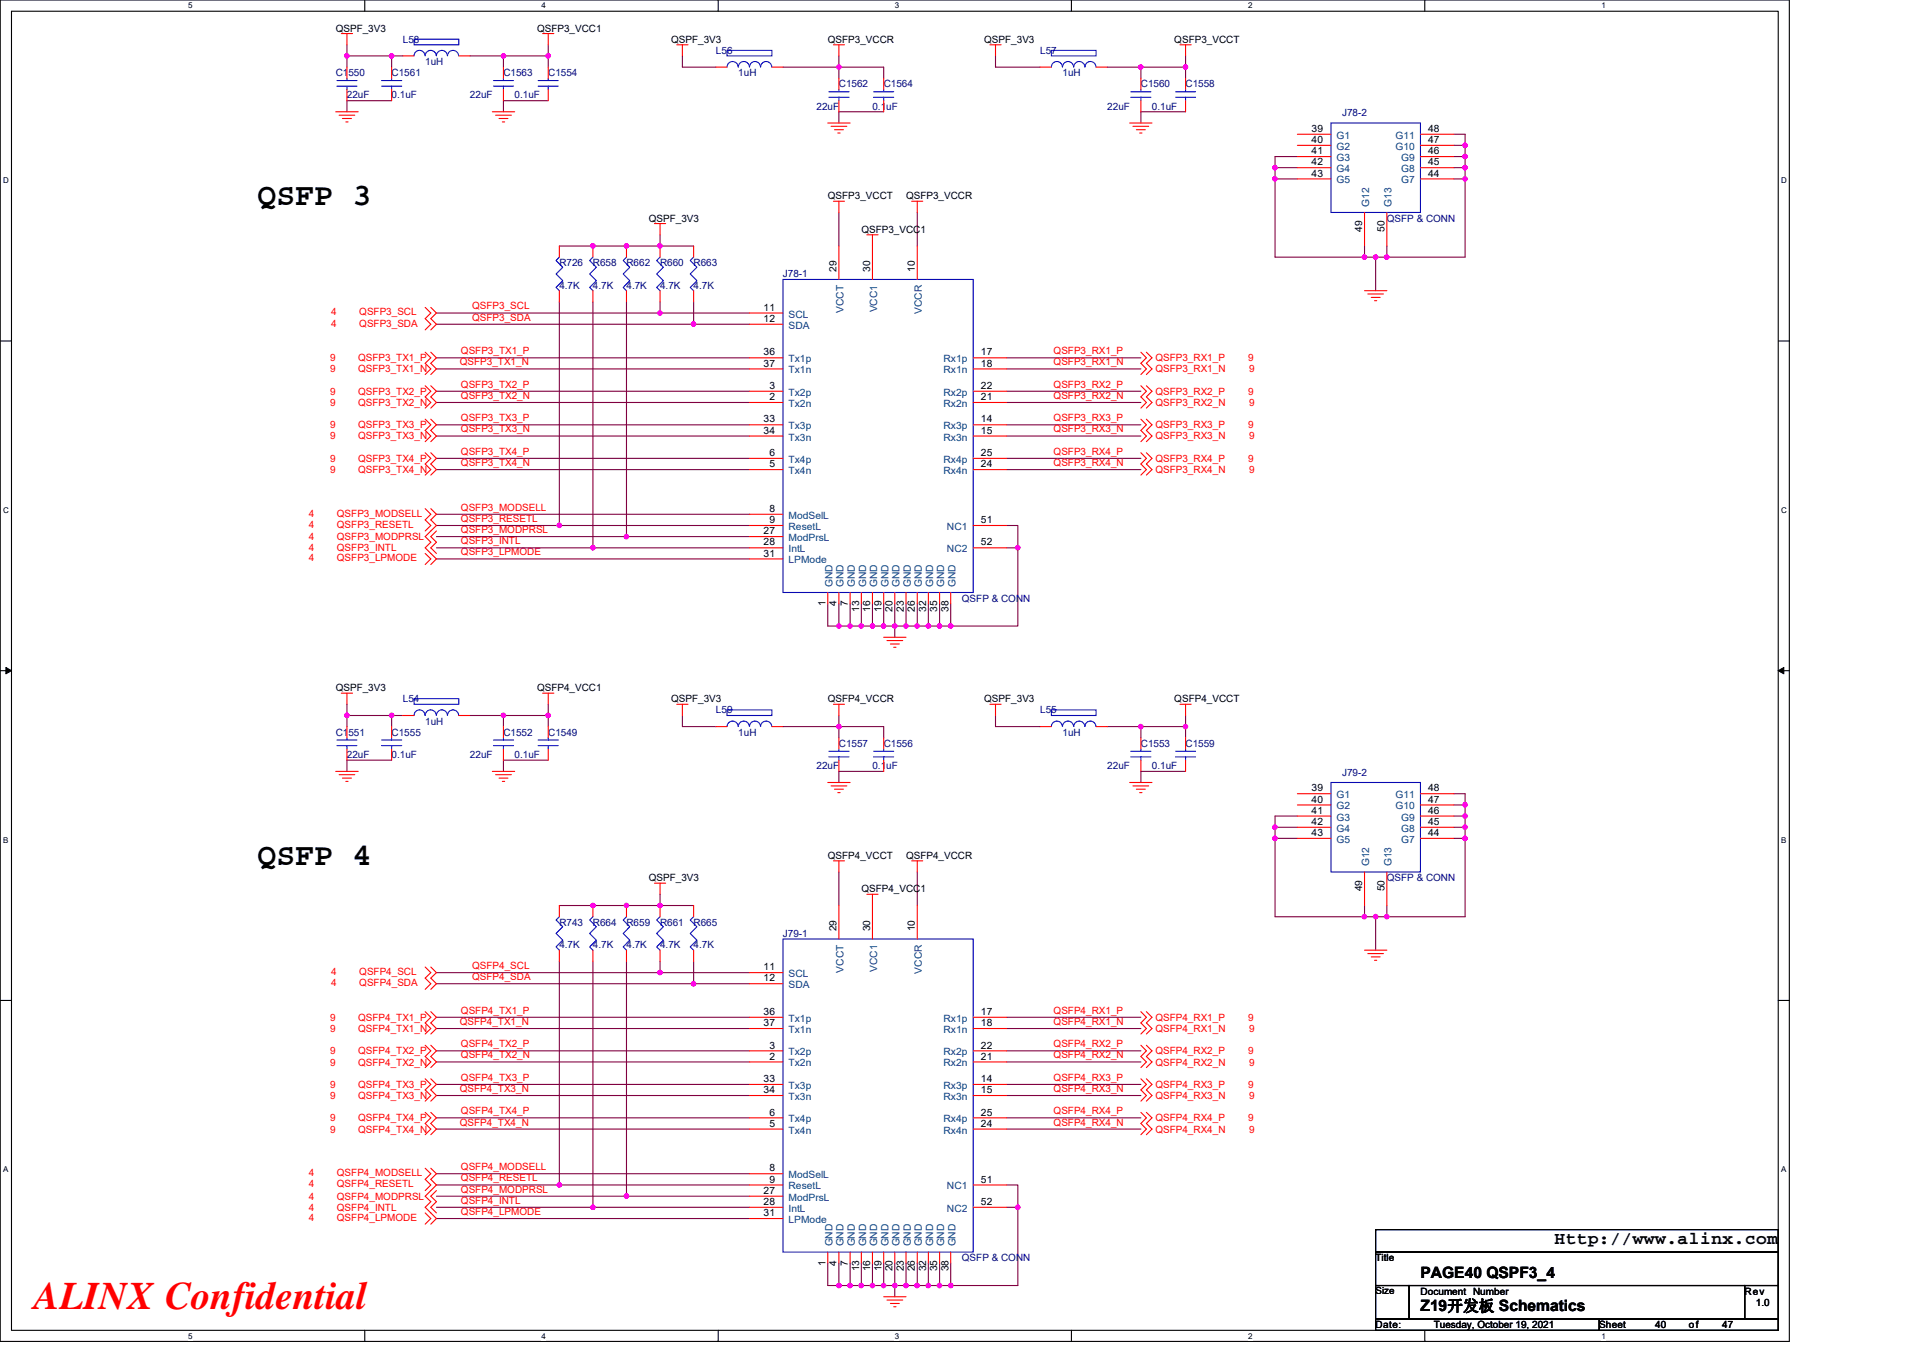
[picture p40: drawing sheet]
<svg xmlns="http://www.w3.org/2000/svg" width="297mm" height="210mm" viewBox="0 0 297 210" stroke-linecap="round" stroke-linejoin="round" font-family="sans-serif">
<defs><g id="words">
<text font-size="6" fill="#f00" x="5.2" y="202.3">ALINX Confidential</text>
<g font-size="4.9">
<text x="39.8" y="31.7">QSFP 3</text>
<text x="39.8" y="133.6">QSFP 4</text>
</g>
<text font-size="2.8" x="240.1" y="192.3">Http://www.alinx.com</text>
<g font-size="2.4">
<text x="219.4" y="197.4">PAGE40 QSPF3_4</text>
<text x="219.4" y="202.6">Z19开发板 Schematics</text>
</g>
<g font-size="1.5">
<text x="51.9" y="4.9">QSPF_3V3</text>
<text x="82.9" y="4.9">QSFP3_VCC1</text>
<text x="103.7" y="6.6">QSPF_3V3</text>
<text x="127.9" y="6.6">QSFP3_VCCR</text>
<text x="152" y="6.6">QSPF_3V3</text>
<text x="181.4" y="6.6">QSFP3_VCCT</text>
<text x="202.6" y="20.4">39</text>
<text x="202.6" y="22.1">40</text>
<text x="202.6" y="23.8">41</text>
<text x="220.6" y="23.8">46</text>
<text x="220.6" y="22.1">47</text>
<text x="220.6" y="20.4">48</text>
<text x="202.6" y="25.5">42</text>
<text x="202.6" y="27.3">43</text>
<text x="220.6" y="25.5">45</text>
<text x="220.6" y="27.3">44</text>
<text x="100.2" y="34.2">QSPF_3V3</text>
<text x="127.9" y="30.8">QSFP3_VCCT</text>
<text x="133.1" y="35.9">QSFP3_VCC1</text>
<text x="140" y="30.8">QSFP3_VCCR</text>
<text x="210.4" y="35.8" transform="rotate(-90 210.4 35.8)">49</text>
<text x="213.9" y="35.8" transform="rotate(-90 213.9 35.8)">50</text>
<text x="129.2" y="42" transform="rotate(-90 129.2 42)">29</text>
<text x="134.4" y="42" transform="rotate(-90 134.4 42)">30</text>
<text x="141.3" y="42" transform="rotate(-90 141.3 42)">10</text>
<text x="118" y="49.7">12</text>
<text x="118" y="48">11</text>
<text x="118" y="54.9">36</text>
<text x="118" y="56.6">37</text>
<text x="151.5" y="54.9">17</text>
<text x="151.5" y="56.6">18</text>
<text x="118" y="65.3">33</text>
<text x="118.8" y="60.1">3</text>
<text x="118.8" y="61.8">2</text>
<text x="151.5" y="65.3">14</text>
<text x="151.5" y="60.1">22</text>
<text x="151.5" y="61.8">21</text>
<text x="118" y="67">34</text>
<text x="118.8" y="70.5">6</text>
<text x="151.5" y="67">15</text>
<text x="151.5" y="70.5">25</text>
<text x="118.8" y="72.2">5</text>
<text x="151.5" y="72.2">24</text>
<text x="118" y="82.6">27</text>
<text x="118.8" y="79.1">8</text>
<text x="118.8" y="80.8">9</text>
<text x="151.5" y="80.8">51</text>
<text x="118" y="84.3">28</text>
<text x="118" y="86">31</text>
<text x="151.5" y="84.3">52</text>
<text x="127.5" y="93.6" transform="rotate(-90 127.5 93.6)">1</text>
<text x="129.2" y="93.6" transform="rotate(-90 129.2 93.6)">4</text>
<text x="131" y="93.6" transform="rotate(-90 131 93.6)">7</text>
<text x="132.7" y="94.5" transform="rotate(-90 132.7 94.5)">13</text>
<text x="134.4" y="94.5" transform="rotate(-90 134.4 94.5)">16</text>
<text x="136.1" y="94.5" transform="rotate(-90 136.1 94.5)">19</text>
<text x="137.9" y="94.5" transform="rotate(-90 137.9 94.5)">20</text>
<text x="139.6" y="94.5" transform="rotate(-90 139.6 94.5)">23</text>
<text x="141.3" y="94.5" transform="rotate(-90 141.3 94.5)">26</text>
<text x="143" y="94.5" transform="rotate(-90 143 94.5)">32</text>
<text x="144.8" y="94.5" transform="rotate(-90 144.8 94.5)">35</text>
<text x="146.5" y="94.5" transform="rotate(-90 146.5 94.5)">38</text>
<text x="51.9" y="106.8">QSPF_3V3</text>
<text x="82.9" y="106.8">QSFP4_VCC1</text>
<text x="103.7" y="108.5">QSPF_3V3</text>
<text x="127.9" y="108.5">QSFP4_VCCR</text>
<text x="152" y="108.5">QSPF_3V3</text>
<text x="181.4" y="108.5">QSFP4_VCCT</text>
<text x="202.6" y="122.3">39</text>
<text x="202.6" y="124">40</text>
<text x="202.6" y="125.7">41</text>
<text x="220.6" y="125.7">46</text>
<text x="220.6" y="124">47</text>
<text x="220.6" y="122.3">48</text>
<text x="202.6" y="127.5">42</text>
<text x="202.6" y="129.2">43</text>
<text x="220.6" y="127.5">45</text>
<text x="220.6" y="129.2">44</text>
<text x="100.2" y="136.1">QSPF_3V3</text>
<text x="127.9" y="132.7">QSFP4_VCCT</text>
<text x="133.1" y="137.9">QSFP4_VCC1</text>
<text x="140" y="132.7">QSFP4_VCCR</text>
<text x="210.4" y="137.7" transform="rotate(-90 210.4 137.7)">49</text>
<text x="213.9" y="137.7" transform="rotate(-90 213.9 137.7)">50</text>
<text x="129.2" y="143.9" transform="rotate(-90 129.2 143.9)">29</text>
<text x="134.4" y="143.9" transform="rotate(-90 134.4 143.9)">30</text>
<text x="141.3" y="143.9" transform="rotate(-90 141.3 143.9)">10</text>
<text x="118" y="149.9">11</text>
<text x="118" y="151.6">12</text>
<text x="118" y="156.8">36</text>
<text x="118" y="158.6">37</text>
<text x="151.5" y="156.8">17</text>
<text x="151.5" y="158.6">18</text>
<text x="118" y="167.2">33</text>
<text x="118.8" y="162">3</text>
<text x="118.8" y="163.7">2</text>
<text x="151.5" y="167.2">14</text>
<text x="151.5" y="162">22</text>
<text x="151.5" y="163.7">21</text>
<text x="118" y="168.9">34</text>
<text x="118.8" y="172.4">6</text>
<text x="151.5" y="168.9">15</text>
<text x="151.5" y="172.4">25</text>
<text x="118.8" y="174.1">5</text>
<text x="151.5" y="174.1">24</text>
<text x="118" y="184.5">27</text>
<text x="118.8" y="181">8</text>
<text x="118.8" y="182.7">9</text>
<text x="151.5" y="182.7">51</text>
<text x="118" y="186.2">28</text>
<text x="118" y="187.9">31</text>
<text x="151.5" y="186.2">52</text>
<text x="127.5" y="195.6" transform="rotate(-90 127.5 195.6)">1</text>
<text x="129.2" y="195.6" transform="rotate(-90 129.2 195.6)">4</text>
<text x="131" y="195.6" transform="rotate(-90 131 195.6)">7</text>
<text x="132.7" y="196.4" transform="rotate(-90 132.7 196.4)">13</text>
<text x="134.4" y="196.4" transform="rotate(-90 134.4 196.4)">16</text>
<text x="136.1" y="196.4" transform="rotate(-90 136.1 196.4)">19</text>
<text x="137.9" y="196.4" transform="rotate(-90 137.9 196.4)">20</text>
<text x="139.6" y="196.4" transform="rotate(-90 139.6 196.4)">23</text>
<text x="141.3" y="196.4" transform="rotate(-90 141.3 196.4)">26</text>
<text x="143" y="196.4" transform="rotate(-90 143 196.4)">32</text>
<text x="144.8" y="196.4" transform="rotate(-90 144.8 196.4)">35</text>
<text x="146.5" y="196.4" transform="rotate(-90 146.5 196.4)">38</text>
<text x="212.5" y="194.9">Title</text>
<text x="212.5" y="200">Size</text>
<text x="219.4" y="200">Document Number</text>
<text x="269.5" y="200">Rev</text>
<text x="271.2" y="201.8">1.0</text>
<text x="212.5" y="205.2">Date:</text>
<text x="221.5" y="205.2">Tuesday, October 19, 2021</text>
<text x="247" y="205.2">Sheet</text>
<text x="255.7" y="205.2">40</text>
<text x="260.9" y="205.2">of</text>
<text x="266" y="205.2">47</text>
</g>
<g font-size="1.5" fill="#000080">
<text x="51.9" y="11.8">C1550</text>
<text x="60.5" y="11.8">C1561</text>
<text x="62.2" y="6.6">L58</text>
<text x="65.7" y="10">1uH</text>
<text x="77.8" y="11.8">C1563</text>
<text x="84.7" y="11.8">C1554</text>
<text x="110.6" y="8.3">L56</text>
<text x="114" y="11.8">1uH</text>
<text x="160.7" y="8.3">L57</text>
<text x="164.1" y="11.8">1uH</text>
<text x="53.6" y="15.2">22uF</text>
<text x="60.5" y="15.2">0.1uF</text>
<text x="72.6" y="15.2">22uF</text>
<text x="79.5" y="15.2">0.1uF</text>
<text x="126.1" y="17">22uF</text>
<text x="129.6" y="13.5">C1562</text>
<text x="134.8" y="17">0.1uF</text>
<text x="136.5" y="13.5">C1564</text>
<text x="171" y="17">22uF</text>
<text x="176.2" y="13.5">C1560</text>
<text x="177.9" y="17">0.1uF</text>
<text x="183.1" y="13.5">C1558</text>
<text x="207.3" y="18">J78-2</text>
<text x="214.2" y="34.2">QSFP &amp; CONN</text>
<text x="86.4" y="41.1">R726</text>
<text x="91.6" y="41.1">R658</text>
<text x="96.8" y="41.1">R662</text>
<text x="102" y="41.1">R660</text>
<text x="107.1" y="41.1">R663</text>
<text x="86.4" y="44.6">4.7K</text>
<text x="91.6" y="44.6">4.7K</text>
<text x="96.8" y="44.6">4.7K</text>
<text x="102" y="44.6">4.7K</text>
<text x="107.1" y="44.6">4.7K</text>
<text x="120.9" y="42.9">J78-1</text>
<text x="148.6" y="92.9">QSFP &amp; CONN</text>
<text x="51.9" y="113.7">C1551</text>
<text x="60.5" y="113.7">C1555</text>
<text x="62.2" y="108.5">L54</text>
<text x="65.7" y="112">1uH</text>
<text x="77.8" y="113.7">C1552</text>
<text x="84.7" y="113.7">C1549</text>
<text x="110.6" y="110.2">L59</text>
<text x="114" y="113.7">1uH</text>
<text x="160.7" y="110.2">L55</text>
<text x="164.1" y="113.7">1uH</text>
<text x="53.6" y="117.1">22uF</text>
<text x="60.5" y="117.1">0.1uF</text>
<text x="72.6" y="117.1">22uF</text>
<text x="79.5" y="117.1">0.1uF</text>
<text x="126.1" y="118.9">22uF</text>
<text x="129.6" y="115.4">C1557</text>
<text x="134.8" y="118.9">0.1uF</text>
<text x="136.5" y="115.4">C1556</text>
<text x="171" y="118.9">22uF</text>
<text x="176.2" y="115.4">C1553</text>
<text x="177.9" y="118.9">0.1uF</text>
<text x="183.1" y="115.4">C1559</text>
<text x="207.3" y="119.9">J79-2</text>
<text x="214.2" y="136.1">QSFP &amp; CONN</text>
<text x="86.4" y="143">R743</text>
<text x="91.6" y="143">R664</text>
<text x="96.8" y="143">R659</text>
<text x="102" y="143">R661</text>
<text x="107.1" y="143">R665</text>
<text x="86.4" y="146.5">4.7K</text>
<text x="91.6" y="146.5">4.7K</text>
<text x="96.8" y="146.5">4.7K</text>
<text x="102" y="146.5">4.7K</text>
<text x="107.1" y="146.5">4.7K</text>
<text x="120.9" y="144.8">J79-1</text>
<text x="148.6" y="194.9">QSFP &amp; CONN</text>
</g>
<g font-size="1.5" fill="#004080">
<text x="206.5" y="21.4">G1</text>
<text x="206.5" y="23.2">G2</text>
<text x="215.5" y="23.2">G10</text>
<text x="215.5" y="21.4">G11</text>
<text x="206.5" y="26.6">G4</text>
<text x="206.5" y="24.9">G3</text>
<text x="206.5" y="28.3">G5</text>
<text x="216.4" y="26.6">G8</text>
<text x="216.4" y="24.9">G9</text>
<text x="216.4" y="28.3">G7</text>
<text x="211.5" y="32" transform="rotate(-90 211.5 32)">G12</text>
<text x="214.9" y="32" transform="rotate(-90 214.9 32)">G13</text>
<text x="121.8" y="50.8">SDA</text>
<text x="121.8" y="49.1">SCL</text>
<text x="130.3" y="48.4" transform="rotate(-90 130.3 48.4)">VCCT</text>
<text x="135.5" y="48.3" transform="rotate(-90 135.5 48.3)">VCC1</text>
<text x="142.4" y="48.5" transform="rotate(-90 142.4 48.5)">VCCR</text>
<text x="121.8" y="56">Tx1p</text>
<text x="121.8" y="57.7">Tx1n</text>
<text x="145.8" y="56">Rx1p</text>
<text x="145.8" y="57.7">Rx1n</text>
<text x="121.8" y="61.2">Tx2p</text>
<text x="121.8" y="62.9">Tx2n</text>
<text x="145.8" y="61.2">Rx2p</text>
<text x="145.8" y="62.9">Rx2n</text>
<text x="121.8" y="71.5">Tx4p</text>
<text x="121.8" y="66.3">Tx3p</text>
<text x="121.8" y="68.1">Tx3n</text>
<text x="145.8" y="66.3">Rx3p</text>
<text x="145.8" y="68.1">Rx3n</text>
<text x="145.8" y="71.5">Rx4p</text>
<text x="121.8" y="73.3">Tx4n</text>
<text x="145.8" y="73.3">Rx4n</text>
<text x="121.8" y="80.2">ModSelL</text>
<text x="121.8" y="81.9">ResetL</text>
<text x="121.8" y="83.6">ModPrsL</text>
<text x="146.3" y="81.9">NC1</text>
<text x="121.8" y="85.3">IntL</text>
<text x="121.8" y="87.1">LPMode</text>
<text x="146.3" y="85.3">NC2</text>
<text x="128.6" y="90.7" transform="rotate(-90 128.6 90.7)">GND</text>
<text x="130.3" y="90.7" transform="rotate(-90 130.3 90.7)">GND</text>
<text x="132" y="90.7" transform="rotate(-90 132 90.7)">GND</text>
<text x="133.8" y="90.7" transform="rotate(-90 133.8 90.7)">GND</text>
<text x="135.5" y="90.7" transform="rotate(-90 135.5 90.7)">GND</text>
<text x="137.2" y="90.7" transform="rotate(-90 137.2 90.7)">GND</text>
<text x="138.9" y="90.7" transform="rotate(-90 138.9 90.7)">GND</text>
<text x="140.7" y="90.7" transform="rotate(-90 140.7 90.7)">GND</text>
<text x="142.4" y="90.7" transform="rotate(-90 142.4 90.7)">GND</text>
<text x="144.1" y="90.7" transform="rotate(-90 144.1 90.7)">GND</text>
<text x="145.9" y="90.7" transform="rotate(-90 145.9 90.7)">GND</text>
<text x="147.6" y="90.7" transform="rotate(-90 147.6 90.7)">GND</text>
<text x="206.5" y="123.3">G1</text>
<text x="206.5" y="125.1">G2</text>
<text x="215.5" y="125.1">G10</text>
<text x="215.5" y="123.3">G11</text>
<text x="206.5" y="128.5">G4</text>
<text x="206.5" y="126.8">G3</text>
<text x="206.5" y="130.2">G5</text>
<text x="216.4" y="128.5">G8</text>
<text x="216.4" y="126.8">G9</text>
<text x="216.4" y="130.2">G7</text>
<text x="211.5" y="133.9" transform="rotate(-90 211.5 133.9)">G12</text>
<text x="214.9" y="133.9" transform="rotate(-90 214.9 133.9)">G13</text>
<text x="121.8" y="152.7">SDA</text>
<text x="121.8" y="151">SCL</text>
<text x="130.3" y="150.3" transform="rotate(-90 130.3 150.3)">VCCT</text>
<text x="135.5" y="150.2" transform="rotate(-90 135.5 150.2)">VCC1</text>
<text x="142.4" y="150.5" transform="rotate(-90 142.4 150.5)">VCCR</text>
<text x="121.8" y="157.9">Tx1p</text>
<text x="121.8" y="159.6">Tx1n</text>
<text x="145.8" y="157.9">Rx1p</text>
<text x="145.8" y="159.6">Rx1n</text>
<text x="121.8" y="163.1">Tx2p</text>
<text x="121.8" y="164.8">Tx2n</text>
<text x="145.8" y="163.1">Rx2p</text>
<text x="145.8" y="164.8">Rx2n</text>
<text x="121.8" y="173.4">Tx4p</text>
<text x="121.8" y="168.3">Tx3p</text>
<text x="121.8" y="170">Tx3n</text>
<text x="145.8" y="168.3">Rx3p</text>
<text x="145.8" y="170">Rx3n</text>
<text x="145.8" y="173.4">Rx4p</text>
<text x="121.8" y="175.2">Tx4n</text>
<text x="145.8" y="175.2">Rx4n</text>
<text x="121.8" y="182.1">ModSelL</text>
<text x="121.8" y="183.8">ResetL</text>
<text x="121.8" y="185.5">ModPrsL</text>
<text x="146.3" y="183.8">NC1</text>
<text x="121.8" y="187.2">IntL</text>
<text x="121.8" y="189">LPMode</text>
<text x="146.3" y="187.2">NC2</text>
<text x="128.6" y="192.6" transform="rotate(-90 128.6 192.6)">GND</text>
<text x="130.3" y="192.6" transform="rotate(-90 130.3 192.6)">GND</text>
<text x="132" y="192.6" transform="rotate(-90 132 192.6)">GND</text>
<text x="133.8" y="192.6" transform="rotate(-90 133.8 192.6)">GND</text>
<text x="135.5" y="192.6" transform="rotate(-90 135.5 192.6)">GND</text>
<text x="137.2" y="192.6" transform="rotate(-90 137.2 192.6)">GND</text>
<text x="138.9" y="192.6" transform="rotate(-90 138.9 192.6)">GND</text>
<text x="140.7" y="192.6" transform="rotate(-90 140.7 192.6)">GND</text>
<text x="142.4" y="192.6" transform="rotate(-90 142.4 192.6)">GND</text>
<text x="144.1" y="192.6" transform="rotate(-90 144.1 192.6)">GND</text>
<text x="145.9" y="192.6" transform="rotate(-90 145.9 192.6)">GND</text>
<text x="147.6" y="192.6" transform="rotate(-90 147.6 192.6)">GND</text>
</g>
<g font-size="1.5" fill="#f00">
<text x="72.9" y="47.8">QSFP3_SCL</text>
<text x="51.2" y="48.7">4</text>
<text x="51.2" y="50.5">4</text>
<text x="55.5" y="48.7">QSFP3_SCL</text>
<text x="55.5" y="50.5">QSFP3_SDA</text>
<text x="72.9" y="49.6">QSFP3_SDA</text>
<text x="51" y="55.8">9</text>
<text x="51" y="57.5">9</text>
<text x="55.3" y="55.8">QSFP3_TX1_P</text>
<text x="55.3" y="57.5">QSFP3_TX1_N</text>
<text x="71" y="56.5">QSFP3_TX1_N</text>
<text x="71.2" y="54.7">QSFP3_TX1_P</text>
<text x="71.2" y="59.9">QSFP3_TX2_P</text>
<text x="162.7" y="54.7">QSFP3_RX1_P</text>
<text x="162.7" y="56.5">QSFP3_RX1_N</text>
<text x="162.7" y="59.9">QSFP3_RX2_P</text>
<text x="178.5" y="55.8">QSFP3_RX1_P</text>
<text x="178.5" y="57.5">QSFP3_RX1_N</text>
<text x="192.8" y="55.8">9</text>
<text x="193" y="57.5">9</text>
<text x="51" y="61">9</text>
<text x="51" y="62.7">9</text>
<text x="55.3" y="61">QSFP3_TX2_P</text>
<text x="55.3" y="62.7">QSFP3_TX2_N</text>
<text x="71.2" y="61.6">QSFP3_TX2_N</text>
<text x="71.2" y="65.1">QSFP3_TX3_P</text>
<text x="162.7" y="61.6">QSFP3_RX2_N</text>
<text x="162.7" y="65.1">QSFP3_RX3_P</text>
<text x="178.5" y="61">QSFP3_RX2_P</text>
<text x="178.5" y="62.7">QSFP3_RX2_N</text>
<text x="192.8" y="61">9</text>
<text x="193" y="62.7">9</text>
<text x="51" y="66.2">9</text>
<text x="51" y="67.9">9</text>
<text x="51" y="71.4">9</text>
<text x="55.3" y="66.2">QSFP3_TX3_P</text>
<text x="55.3" y="67.9">QSFP3_TX3_N</text>
<text x="55.3" y="71.4">QSFP3_TX4_P</text>
<text x="71.2" y="66.8">QSFP3_TX3_N</text>
<text x="71.2" y="70.3">QSFP3_TX4_P</text>
<text x="162.7" y="66.8">QSFP3_RX3_N</text>
<text x="162.7" y="70.3">QSFP3_RX4_P</text>
<text x="178.5" y="66.2">QSFP3_RX3_P</text>
<text x="178.5" y="67.9">QSFP3_RX3_N</text>
<text x="178.5" y="71.4">QSFP3_RX4_P</text>
<text x="192.8" y="66.2">9</text>
<text x="192.8" y="71.4">9</text>
<text x="193" y="67.9">9</text>
<text x="51" y="73.1">9</text>
<text x="55.3" y="73.1">QSFP3_TX4_N</text>
<text x="71.2" y="72">QSFP3_TX4_N</text>
<text x="162.7" y="72">QSFP3_RX4_N</text>
<text x="178.5" y="73.1">QSFP3_RX4_N</text>
<text x="193" y="73.1">9</text>
<text x="47.7" y="79.8">4</text>
<text x="47.7" y="81.6">4</text>
<text x="47.7" y="83.4">4</text>
<text x="52" y="79.8">QSFP3_MODSELL</text>
<text x="52" y="81.6">QSFP3_RESETL</text>
<text x="52" y="83.4">QSFP3_MODPRSL</text>
<text x="71.2" y="78.9">QSFP3_MODSELL</text>
<text x="71.2" y="82.4">QSFP3_MODPRSL</text>
<text x="71.2" y="80.6">QSFP3_RESETL</text>
<text x="47.7" y="85.2">4</text>
<text x="47.7" y="86.7">4</text>
<text x="52" y="85.2">QSFP3_INTL</text>
<text x="52" y="86.7">QSFP3_LPMODE</text>
<text x="71.2" y="85.8">QSFP3_LPMODE</text>
<text x="71.2" y="84.1">QSFP3_INTL</text>
<text x="72.9" y="149.7">QSFP4_SCL</text>
<text x="51.2" y="150.6">4</text>
<text x="51.2" y="152.4">4</text>
<text x="55.5" y="150.6">QSFP4_SCL</text>
<text x="55.5" y="152.4">QSFP4_SDA</text>
<text x="72.9" y="151.4">QSFP4_SDA</text>
<text x="51" y="157.7">9</text>
<text x="51" y="159.4">9</text>
<text x="55.3" y="157.7">QSFP4_TX1_P</text>
<text x="55.3" y="159.4">QSFP4_TX1_N</text>
<text x="71" y="158.4">QSFP4_TX1_N</text>
<text x="71.2" y="156.6">QSFP4_TX1_P</text>
<text x="71.2" y="161.8">QSFP4_TX2_P</text>
<text x="162.7" y="156.6">QSFP4_RX1_P</text>
<text x="162.7" y="158.4">QSFP4_RX1_N</text>
<text x="162.7" y="161.8">QSFP4_RX2_P</text>
<text x="178.5" y="157.7">QSFP4_RX1_P</text>
<text x="178.5" y="159.4">QSFP4_RX1_N</text>
<text x="192.8" y="157.7">9</text>
<text x="193" y="159.4">9</text>
<text x="51" y="162.9">9</text>
<text x="51" y="164.6">9</text>
<text x="55.3" y="162.9">QSFP4_TX2_P</text>
<text x="55.3" y="164.6">QSFP4_TX2_N</text>
<text x="71.2" y="163.5">QSFP4_TX2_N</text>
<text x="71.2" y="167">QSFP4_TX3_P</text>
<text x="162.7" y="163.5">QSFP4_RX2_N</text>
<text x="162.7" y="167">QSFP4_RX3_P</text>
<text x="178.5" y="162.9">QSFP4_RX2_P</text>
<text x="178.5" y="164.6">QSFP4_RX2_N</text>
<text x="192.8" y="162.9">9</text>
<text x="193" y="164.6">9</text>
<text x="51" y="168.1">9</text>
<text x="51" y="169.8">9</text>
<text x="51" y="173.3">9</text>
<text x="55.3" y="168.1">QSFP4_TX3_P</text>
<text x="55.3" y="169.8">QSFP4_TX3_N</text>
<text x="55.3" y="173.3">QSFP4_TX4_P</text>
<text x="71" y="168.7">QSFP4_TX3_N</text>
<text x="71" y="173.9">QSFP4_TX4_N</text>
<text x="71.2" y="172.2">QSFP4_TX4_P</text>
<text x="162.7" y="168.7">QSFP4_RX3_N</text>
<text x="162.7" y="172.2">QSFP4_RX4_P</text>
<text x="162.7" y="173.9">QSFP4_RX4_N</text>
<text x="178.5" y="168.1">QSFP4_RX3_P</text>
<text x="178.5" y="169.8">QSFP4_RX3_N</text>
<text x="178.5" y="173.3">QSFP4_RX4_P</text>
<text x="192.8" y="168.1">9</text>
<text x="192.8" y="173.3">9</text>
<text x="193" y="169.8">9</text>
<text x="51" y="175">9</text>
<text x="55.3" y="175">QSFP4_TX4_N</text>
<text x="178.5" y="175">QSFP4_RX4_N</text>
<text x="193" y="175">9</text>
<text x="47.7" y="181.7">4</text>
<text x="47.7" y="183.5">4</text>
<text x="47.7" y="185.4">4</text>
<text x="52" y="181.7">QSFP4_MODSELL</text>
<text x="52" y="183.5">QSFP4_RESETL</text>
<text x="52" y="185.4">QSFP4_MODPRSL</text>
<text x="71.2" y="180.8">QSFP4_MODSELL</text>
<text x="71.2" y="184.3">QSFP4_MODPRSL</text>
<text x="71.2" y="182.5">QSFP4_RESETL</text>
<text x="71.2" y="186">QSFP4_INTL</text>
<text x="47.7" y="187.1">4</text>
<text x="47.7" y="188.6">4</text>
<text x="52" y="187.1">QSFP4_INTL</text>
<text x="52" y="188.6">QSFP4_LPMODE</text>
<text x="71.2" y="187.7">QSFP4_LPMODE</text>
</g>
<g font-size="1.2">
<text x="29.1" y="1.3">5</text>
<text x="83.6" y="1.3">4</text>
<text x="138.2" y="1.3">3</text>
<text x="192.8" y="1.3">2</text>
<text x="247.4" y="1.3">1</text>
<text x=".5" y="28.3">D</text>
<text x="275.1" y="28.3">D</text>
<text x=".5" y="79.2">C</text>
<text x="275.1" y="79.2">C</text>
<text x=".5" y="130.2">B</text>
<text x="275.1" y="130.2">B</text>
<text x=".5" y="181.1">A</text>
<text x="275.1" y="181.1">A</text>
<text x="29.1" y="206.8">5</text>
<text x="83.6" y="206.8">4</text>
<text x="138.2" y="206.8">3</text>
<text x="192.8" y="206.8">2</text>
<text x="247.4" y="206.8">1</text>
</g>
</g></defs>
<path d="M0 0h276.4v207.3h-276.4zM1.8 1.7h272.9v203.8h-272.9z" fill="none" stroke="#000" stroke-width=".17"/>
<g fill="#fff">
<path d="M29.1 .2h.6v1.4h-.6z"/>
<path d="M29.1 205.7h.6v1.4h-.6z"/>
</g>
<path d="M56.3 0v1.7M56.3 205.5v1.8" fill="none" stroke="#000" stroke-width=".17"/>
<g fill="#fff">
<path d="M83.6 .2h.7v1.4h-.7z"/>
<path d="M83.6 205.7h.7v1.4h-.7z"/>
</g>
<path d="M110.9 0v1.7M110.9 205.5v1.8" fill="none" stroke="#000" stroke-width=".17"/>
<g fill="#fff">
<path d="M138.2 .2h.7v1.4h-.7z"/>
<path d="M138.2 205.7h.7v1.4h-.7z"/>
</g>
<path d="M165.5 0v1.7M165.5 205.5v1.8" fill="none" stroke="#000" stroke-width=".17"/>
<g fill="#fff">
<path d="M192.8 .2h.6v1.4h-.6z"/>
<path d="M192.8 205.7h.6v1.4h-.6z"/>
</g>
<path d="M220.1 0v1.7M220.1 205.5v1.8" fill="none" stroke="#000" stroke-width=".17"/>
<g fill="#fff">
<path d="M247.4 .2h.6v1.4h-.6z"/>
<path d="M247.4 205.7h.6v1.4h-.6z"/>
<path d="M.5 27.2h.8v1.4h-.8z"/>
<path d="M275.1 27.2h.9v1.4h-.9z"/>
<path d="M.5 78.1h.8v1.4h-.8z"/>
<path d="M275.1 78.1h.9v1.4h-.9z"/>
</g>
<path d="M0 52.7h1.8M274.7 52.7h1.7" fill="none" stroke="#000" stroke-width=".17"/>
<g fill="#fff">
<path d="M.5 129.1h.8v1.4h-.8z"/>
<path d="M275.1 129.1h.8v1.4h-.8z"/>
</g>
<path d="M0 103.6h1.8M274.7 103.6h1.7" fill="none" stroke="#000" stroke-width=".17"/>
<path d="M.9 103.1l.9 .5-.9 .5zM274.7 103.6l.8-.5v1z" fill="#000" stroke="#000" stroke-width=".15"/>
<g fill="#fff">
<path d="M.5 180h.8v1.4h-.8z"/>
<path d="M275.1 180h.8v1.4h-.8z"/>
</g>
<path d="M0 154.6h1.8M274.7 154.6h1.7M212.5 190h62.2v3.5h-62.2zM212.5 193.5h62.2v5.1h-62.2zM212.5 198.6h5.2v5.2h-5.2zM217.7 198.6h51.8v5.2h-51.8zM269.5 198.6h5.2v5.2h-5.2zM212.5 203.8h34.5v1.7h-34.5zM247 203.8h27.7v1.7h-27.7z" fill="none" stroke="#000" stroke-width=".17"/>
<g fill="none" stroke="#800040" stroke-width=".17">
<path d="M53.6 6.9v1.7h6.9M53.6 8.6v1.8M60.5 8.6v1.8M60.5 15.6h-6.9v1.7M60.5 8.6h1.7M72.6 8.6h5.2v1.8M77.8 8.6h6.9v1.8M84.7 6.9v1.7M84.7 15.6h-6.9v1.7M105.4 8.6v1.8h5.2M120.9 10.4h8.7M129.6 10.4h6.9v1.7"/>
<path d="M129.6 8.6v1.8M129.6 10.4v1.7M136.5 17.3h-6.9v1.7M153.8 8.6v1.8h6.9M171 10.4h5.2v1.7M176.2 10.4h6.9v1.7M183.1 8.6v1.8M183.1 17.3h-6.9v1.7M86.4 38h15.6M102 36.3v1.7M102 38h5.1M129.6 32.8v5.2"/>
<path d="M141.7 32.8v5.2M197 25.9v1.7M197 27.6v12.1h13.8M197 27.6h3.4M197 25.9h3.4M200.4 24.2h-3.4v1.7M210.8 39.7h3.4M210.8 38v1.7M212.5 39.7v5.2M214.2 38v1.7M224.6 20.7h1.7v1.8M224.6 25.9h1.7"/>
<path d="M224.6 27.6h1.7M224.6 22.5h1.7M224.6 24.2h1.7M226.3 25.9v1.7M226.3 27.6v12.1h-12.1M226.3 22.5v1.7M226.3 24.2v1.7M67.4 48.4h34.6M67.4 50.1h39.7M67.4 57h48.4M67.4 55.3h48.4M86.4 46.7v34.5"/>
<path d="M91.6 46.7v37.9M96.8 46.7v36.2h19M102 46.7v1.7M102 48.4h13.8M107.1 46.7v3.4M107.1 50.1h8.7M155.5 55.3h20.7M155.5 57h20.7M67.4 60.5h48.4M67.4 62.2h48.4M67.4 65.6h48.4M67.4 67.4h48.4"/>
<path d="M67.4 70.8h48.4M67.4 72.6h48.4M67.4 79.5h48.4M155.5 60.5h20.7M155.5 62.2h20.7M155.5 65.6h20.7M155.5 67.4h20.7M155.5 70.8h20.7M155.5 72.6h20.7M67.4 84.6h24.2M67.4 81.2h19M67.4 86.4h48.4"/>
<path d="M67.4 82.9h29.4M86.4 81.2h29.4M91.6 84.6h24.2M127.9 93.3v3.4h1.7M129.6 93.3v3.4M129.6 96.7h1.7M131.3 93.3v3.4M131.3 96.7h1.8M133.1 93.3v3.4M133.1 96.7h1.7M134.8 93.3v3.4M134.8 96.7h1.7"/>
<path d="M136.5 93.3v3.4M136.5 96.7h1.7M138.2 96.7v1.8M138.2 93.3v3.4M138.2 96.7h1.8M140 96.7h1.7M140 93.3v3.4M141.7 96.7h1.7M141.7 93.3v3.4M143.4 93.3v3.4M143.4 96.7h1.7M145.1 96.7h1.8"/>
<path d="M145.1 93.3v3.4M146.9 93.3v3.4M155.5 81.2h1.7v3.4M155.5 84.6h1.7M157.2 84.6v12.1h-10.3M53.6 108.8v1.8h6.9M53.6 110.6v1.7M60.5 110.6v1.7M60.5 117.5h-6.9v1.7M60.5 110.6h1.7M72.6 110.6h5.2v1.7M77.8 110.6h6.9"/>
<path d="M84.7 110.6v1.7M84.7 108.8v1.8M84.7 117.5h-6.9v1.7M105.4 110.6v1.7h5.2M120.9 112.3h8.7M129.6 112.3v1.7M129.6 112.3h6.9v1.7M129.6 110.6v1.7M136.5 119.2h-6.9v1.7M153.8 110.6v1.7h6.9M171 112.3h5.2v1.7M176.2 112.3h6.9"/>
<path d="M183.1 112.3v1.7M183.1 110.6v1.7M183.1 119.2h-6.9v1.7M86.4 139.9h15.6M102 138.2v1.7M102 139.9h5.1M129.6 134.7v5.2M141.7 134.7v5.2M197 127.8v1.7M197 129.5v12.1h13.8M197 129.5h3.4M197 127.8h3.4"/>
<path d="M200.4 126.1h-3.4v1.7M210.8 139.9v1.7M224.6 126.1h1.7M224.6 122.6h1.7v1.8M224.6 127.8h1.7M224.6 129.5h1.7M224.6 124.4h1.7M226.3 127.8v1.7M226.3 129.5v12.1h-12.1v-1.7M226.3 124.4v1.7M226.3 126.1v1.7M67.4 150.3h34.6"/>
<path d="M67.4 152h39.7M67.4 158.9h48.4M67.4 157.2h48.4M86.4 148.5v34.6h29.4M91.6 148.5v38M96.8 148.5v36.3h19M102 148.5v1.8M102 150.3h13.8M107.1 148.5v3.5M107.1 152h8.7M155.5 157.2h20.7M155.5 158.9h20.7"/>
<path d="M210.8 141.6h1.7M212.5 141.6h1.7M212.5 141.6v5.2M67.4 162.4h48.4M67.4 164.1h48.4M67.4 167.6h48.4M67.4 169.3h48.4M67.4 172.7h48.4M67.4 174.5h48.4M155.5 162.4h20.7M155.5 164.1h20.7M155.5 167.6h20.7"/>
<path d="M155.5 169.3h20.7M155.5 172.7h20.7M155.5 174.5h20.7M67.4 186.5h24.2M67.4 181.4h48.4M67.4 183.1h19M67.4 188.3h48.4M67.4 184.8h29.4M91.6 186.5h24.2M127.9 195.2v3.4h1.7M129.6 195.2v3.4M129.6 198.6h1.7"/>
<path d="M131.3 195.2v3.4M131.3 198.6h1.8M133.1 198.6h1.7M133.1 195.2v3.4M134.8 195.2v3.4M134.8 198.6h1.7M136.5 195.2v3.4M136.5 198.6h1.7M138.2 198.6v1.8M138.2 195.2v3.4M138.2 198.6h1.8M140 195.2v3.4"/>
<path d="M140 198.6h1.7M141.7 198.6h1.7M141.7 195.2v3.4M143.4 195.2v3.4M143.4 198.6h1.7M145.1 198.6h1.8M145.1 195.2v3.4M146.9 195.2v3.4M155.5 183.1h1.7v3.4h-1.7M157.2 186.5v12.1h-10.3"/>
</g>
<g fill="#f0f" stroke="#f0f" stroke-width=".17">
<circle cx="226.3" cy="24.2" r=".34"/>
<circle cx="226.3" cy="27.6" r=".33"/>
<circle cx="226.3" cy="25.9" r=".34"/>
<circle cx="226.3" cy="22.5" r=".34"/>
<circle cx="196.9" cy="27.6" r=".33"/>
<circle cx="196.9" cy="25.9" r=".34"/>
<circle cx="136.5" cy="96.7" r=".33"/>
<circle cx="129.6" cy="96.7" r=".33"/>
<circle cx="131.3" cy="96.7" r=".33"/>
<circle cx="133" cy="96.7" r=".33"/>
<circle cx="134.8" cy="96.7" r=".33"/>
<circle cx="145.1" cy="96.7" r=".33"/>
<circle cx="139.9" cy="96.7" r=".33"/>
<circle cx="138.2" cy="96.7" r=".33"/>
<circle cx="141.7" cy="96.7" r=".33"/>
<circle cx="143.4" cy="96.7" r=".33"/>
<circle cx="101.9" cy="48.4" r=".34"/>
<circle cx="107.1" cy="50.1" r=".34"/>
<circle cx="96.8" cy="82.9" r=".34"/>
<circle cx="176.2" cy="10.4" r=".33"/>
<circle cx="183.1" cy="10.4" r=".33"/>
<circle cx="77.8" cy="8.6" r=".34"/>
<circle cx="84.7" cy="8.6" r=".34"/>
<circle cx="60.5" cy="8.6" r=".34"/>
<circle cx="53.6" cy="8.6" r=".34"/>
<circle cx="96.8" cy="38" r=".34"/>
<circle cx="101.9" cy="38" r=".34"/>
<circle cx="91.6" cy="84.6" r=".34"/>
<circle cx="210.8" cy="39.7" r=".34"/>
<circle cx="214.2" cy="39.7" r=".34"/>
<circle cx="212.5" cy="39.7" r=".34"/>
<circle cx="129.6" cy="10.4" r=".33"/>
<circle cx="146.9" cy="198.6" r=".34"/>
<circle cx="226.3" cy="129.5" r=".34"/>
<circle cx="226.3" cy="127.8" r=".34"/>
<circle cx="226.3" cy="126.1" r=".34"/>
<circle cx="226.3" cy="124.4" r=".34"/>
<circle cx="196.9" cy="127.8" r=".34"/>
<circle cx="136.5" cy="198.6" r=".34"/>
<circle cx="133" cy="198.6" r=".34"/>
<circle cx="131.3" cy="198.6" r=".34"/>
<circle cx="134.8" cy="198.6" r=".34"/>
<circle cx="129.6" cy="198.6" r=".34"/>
<circle cx="212.5" cy="141.6" r=".34"/>
<circle cx="196.9" cy="129.5" r=".34"/>
<circle cx="145.1" cy="198.6" r=".34"/>
<circle cx="143.4" cy="198.6" r=".34"/>
<circle cx="139.9" cy="198.6" r=".34"/>
<circle cx="138.2" cy="198.6" r=".34"/>
<circle cx="141.7" cy="198.6" r=".34"/>
<circle cx="101.9" cy="150.3" r=".34"/>
<circle cx="107.1" cy="152" r=".34"/>
<circle cx="96.8" cy="184.8" r=".34"/>
<circle cx="176.2" cy="112.3" r=".34"/>
<circle cx="183.1" cy="112.3" r=".34"/>
<circle cx="129.6" cy="112.3" r=".34"/>
<circle cx="77.8" cy="110.5" r=".34"/>
<circle cx="84.7" cy="110.5" r=".34"/>
<circle cx="60.5" cy="110.5" r=".34"/>
<circle cx="53.6" cy="110.5" r=".34"/>
<circle cx="86.4" cy="183.1" r=".33"/>
<circle cx="96.8" cy="139.9" r=".33"/>
<circle cx="91.6" cy="139.9" r=".33"/>
<circle cx="101.9" cy="139.9" r=".33"/>
<circle cx="91.6" cy="186.5" r=".34"/>
<circle cx="210.8" cy="141.6" r=".34"/>
<circle cx="214.2" cy="141.6" r=".34"/>
<circle cx="91.6" cy="38" r=".34"/>
<circle cx="86.4" cy="81.2" r=".34"/>
<circle cx="157.2" cy="84.6" r=".34"/>
<circle cx="146.9" cy="96.7" r=".33"/>
<circle cx="157.2" cy="186.5" r=".34"/>
</g>
<g fill="none" stroke="#f00" stroke-width=".17">
<path d="M51.9 17.3h3.4M52.4 17.8h2.4M52.7 5.2h1.8M52.9 18.3h1.4M53.4 18.8h.4M53.6 5.2v1.7M53.6 10.4v1.7M53.6 13.8v1.8M60.5 10.4v1.7M60.5 13.8v1.8M62.2 8.6h1.8M70.9 8.6h1.7"/>
<path d="M76 17.3h3.5M76.6 17.8h2.4M77.1 18.3h1.4M77.6 18.8h.4M77.8 10.4v1.7M77.8 13.8v1.8M83.8 5.2h1.8M84.7 10.4v1.7M84.7 13.8v1.8M84.7 5.2v1.7M104.5 6.9h1.8M105.4 6.9v1.7"/>
<path d="M110.6 10.4h1.7M119.2 10.4h1.7M127.9 19h3.4M128.4 19.5h2.4M128.7 6.9h1.7M129.6 6.9v1.7M129.6 12.1v1.7M129.6 15.6v1.7M136.5 12.1v1.7M136.5 15.6v1.7M152.9 6.9h1.7M153.8 6.9v1.7"/>
<path d="M160.7 10.4h1.7M169.3 10.4h1.7M174.5 19h3.4M175 19.5h2.4M176.2 12.1v1.7M176.2 15.6v1.7M182.3 6.9h1.7M183.1 6.9v1.7M183.1 12.1v1.7M183.1 15.6v1.7M86.4 38v1.7M91.6 38v1.7"/>
<path d="M96.8 38v1.7M101.1 34.5h1.7M102 34.5v1.8M102 38v1.7M107.1 38v1.7M128.7 31.1h1.7M128.9 20h1.4M129.4 20.6h.4M129.6 31.1v1.7M129.6 38v5.2M133.9 36.3h1.7M134.8 36.3v6.9"/>
<path d="M140.8 31.1h1.7M141.7 31.1v1.7M141.7 38v5.2M175.5 20h1.4M176 20.6h.4M200.4 20.7h5.2M200.4 25.9h5.2M200.4 22.5h5.2M200.4 24.2h5.2M200.4 27.6h5.2M210.8 32.8v5.2M214.2 32.8v5.2"/>
<path d="M219.4 25.9h5.2M219.4 22.5h5.2M219.4 24.2h5.2M219.4 20.7h5.2M219.4 27.6h5.2M65.7 47.5l.8 .9-.8 .8 .8 .9-.8 .9M65.7 54.4l.8 .9-.8 .8 .8 .9-.8 .9M65.7 59.6l.8 .9-.8 .8 .8 .9-.8 .9M66.5 47.5l.9 .9-.9 .8 .9 .9-.9 .9M66.5 54.4l.9 .9-.9 .8 .9 .9-.9 .9M66.5 59.6l.9 .9-.9 .8 .9 .9-.9 .9M86.4 44.9v1.8"/>
<path d="M91.6 44.9v1.8M96.8 44.9v1.8M102 44.9v1.8M107.1 44.9v1.8M115.8 50.1h5.1M115.8 48.4h5.1M115.8 55.3h5.1M115.8 57h5.1M150.3 55.3h5.2M150.3 57h5.2M176.2 54.4l.9 .9-.9 .8 .9 .9-.9 .9M176.2 59.6l.9 .9-.9 .8 .9 .9-.9 .9"/>
<path d="M177.1 54.4l.8 .9-.8 .8 .8 .9-.8 .9M177.1 59.6l.8 .9-.8 .8 .8 .9-.8 .9M210.8 44.9h3.4M211.3 45.4h2.4M211.8 46h1.4M212.3 46.5h.4M65.7 78.6l.8 .9-.8 .8 .8 .9-.8 .8M65.7 64.8l.8 .8-.8 .9 .8 .9-.8 .8M65.7 70l.8 .8-.8 .9 .8 .9-.8 .8M66.5 78.6l.9 .9-.9 .8 .9 .9-1.7 1.7 .8 .9-.8 .8 1.7 1.8-.9 .8M66.5 64.8l.9 .8-.9 .9 .9 .9-.9 .8M66.5 70l.9 .8-.9 .9 .9 .9-.9 .8"/>
<path d="M115.8 70.8h5.1M115.8 72.6h5.1M115.8 79.5h5.1M115.8 60.5h5.1M115.8 62.2h5.1M115.8 65.6h5.1M115.8 67.4h5.1M150.3 65.6h5.2M150.3 67.4h5.2M150.3 60.5h5.2M150.3 62.2h5.2M150.3 72.6h5.2"/>
<path d="M150.3 70.8h5.2M176.2 64.8l.9 .8-.9 .9 .9 .9-.9 .8M176.2 70l.9 .8-.9 .9 .9 .9-.9 .8M177.1 64.8l.8 .8-.8 .9 .8 .9-.8 .8M177.1 70l.8 .8-.8 .9 .8 .9-.8 .8M65.7 85.5l.8 .9-.8 .8M67.4 82l-.9 .9 .9 .9-.9 .8 .9 .9M115.8 81.2h5.1M115.8 82.9h5.1M115.8 84.6h5.1M115.8 86.4h5.1M127.9 91.5v1.8"/>
<path d="M129.6 91.5v1.8M131.3 91.5v1.8M133.1 91.5v1.8M134.8 91.5v1.8M136.5 98.5h3.5M136.5 91.5v1.8M137 99h2.4M137.5 99.5h1.4M138.2 91.5v1.8M140 91.5v1.8M141.7 91.5v1.8M143.4 91.5v1.8"/>
<path d="M145.1 91.5v1.8M146.9 91.5v1.8M150.3 81.2h5.2M150.3 84.6h5.2M51.9 119.2h3.4M52.4 119.7h2.4M52.7 107.1h1.8M53.6 107.1v1.7M53.6 112.3v1.7M53.6 115.7v1.8M60.5 112.3v1.7M60.5 115.7v1.8"/>
<path d="M62.2 110.6h1.8M70.9 110.6h1.7M76 119.2h3.5M76.6 119.7h2.4M77.8 112.3v1.7M77.8 115.7v1.8M83.8 107.1h1.8M84.7 112.3v1.7M84.7 115.7v1.8M84.7 107.1v1.7M104.5 108.8h1.8M105.4 108.8v1.8"/>
<path d="M110.6 112.3h1.7M119.2 112.3h1.7M128.7 108.8h1.7M129.6 108.8v1.8M129.6 114v1.7M129.6 117.5v1.7M136.5 114v1.7M136.5 117.5v1.7M138 100h.4M152.9 108.8h1.7M153.8 108.8v1.8M160.7 112.3h1.7"/>
<path d="M169.3 112.3h1.7M176.2 114v1.7M176.2 117.5v1.7M182.3 108.8h1.7M183.1 108.8v1.8M183.1 114v1.7M183.1 117.5v1.7M52.9 120.2h1.4M53.4 120.7h.4M77.1 120.2h1.4M77.6 120.7h.4M86.4 139.9v1.7"/>
<path d="M91.6 139.9v1.7M96.8 139.9v1.7M101.1 136.5h1.7M102 136.5v1.7M102 139.9v1.7M107.1 139.9v1.7M127.9 120.9h3.4M128.4 121.4h2.4M128.7 133h1.7M128.9 121.9h1.4M129.4 122.5h.4M129.6 133v1.7"/>
<path d="M129.6 139.9v5.2M133.9 138.2h1.7M134.8 138.2v6.9M140.8 133h1.7M141.7 133v1.7M141.7 139.9v5.2M174.5 120.9h3.4M175 121.4h2.4M175.5 121.9h1.4M176 122.5h.4M200.4 122.6h5.2M200.4 127.8h5.2"/>
<path d="M200.4 124.4h5.2M200.4 126.1h5.2M200.4 129.5h5.2M210.8 134.7v5.2M214.2 134.7v5.2M219.4 127.8h5.2M219.4 124.4h5.2M219.4 126.1h5.2M219.4 122.6h5.2M219.4 129.5h5.2M65.7 149.4l.8 .9-.8 .8 .8 .9-.8 .9M65.7 156.3l.8 .9-.8 .9 .8 .8-.8 .9"/>
<path d="M66.5 149.4l.9 .9-.9 .8 .9 .9-.9 .9M66.5 156.3l.9 .9-.9 .9 .9 .8-.9 .9M86.4 146.8v1.7M91.6 146.8v1.7M96.8 146.8v1.7M102 146.8v1.7M107.1 146.8v1.7M115.8 152h5.1M115.8 150.3h5.1M115.8 157.2h5.1M115.8 158.9h5.1M150.3 157.2h5.2"/>
<path d="M150.3 158.9h5.2M176.2 156.3l.9 .9-.9 .9 .9 .8-.9 .9M177.1 156.3l.8 .9-.8 .9 .8 .8-.8 .9M210.8 146.8h3.4M211.3 147.3h2.4M211.8 147.8h1.4M212.3 148.4h.4M65.7 161.5l.8 .9-.8 .8 .8 .9-.8 .9M65.7 166.7l.8 .9-.8 .8 .8 .9-.8 .8M65.7 171.9l.8 .8-.8 .9 .8 .9-.8 .8M66.5 161.5l.9 .9-.9 .8 .9 .9-.9 .9M66.5 166.7l.9 .9-.9 .8 .9 .9-.9 .8"/>
<path d="M66.5 171.9l.9 .8-.9 .9 .9 .9-.9 .8M115.8 172.7h5.1M115.8 174.5h5.1M115.8 162.4h5.1M115.8 164.1h5.1M115.8 167.6h5.1M115.8 169.3h5.1M150.3 167.6h5.2M150.3 169.3h5.2M150.3 162.4h5.2M150.3 164.1h5.2M150.3 174.5h5.2"/>
<path d="M150.3 172.7h5.2M176.2 161.5l.9 .9-.9 .8 .9 .9-.9 .9M176.2 166.7l.9 .9-.9 .8 .9 .9-.9 .8M176.2 171.9l.9 .8-.9 .9 .9 .9-.9 .8M177.1 161.5l.8 .9-.8 .8 .8 .9-.8 .9M177.1 166.7l.8 .9-.8 .8 .8 .9-.8 .8M177.1 171.9l.8 .8-.8 .9 .8 .9-.8 .8M65.7 180.5l.8 .9-.8 .8 .8 .9-.8 .9M65.7 187.4l.8 .9-.8 .8M66.5 180.5l.9 .9-.9 .8 .9 .9-1.7 1.7 .8 .9-.8 .8 1.7 1.8-.9 .8M67.4 184l-.9 .8 .9 .9-.9 .8 .9 .9M115.8 181.4h5.1"/>
<path d="M115.8 183.1h5.1M115.8 184.8h5.1M115.8 186.5h5.1M115.8 188.3h5.1M127.9 193.5v1.7M129.6 193.5v1.7M131.3 193.5v1.7M133.1 193.5v1.7M134.8 193.5v1.7M136.5 193.5v1.7M138.2 193.5v1.7M140 193.5v1.7"/>
<path d="M141.7 193.5v1.7M143.4 193.5v1.7M145.1 193.5v1.7M146.9 193.5v1.7M150.3 183.1h5.2M150.3 186.5h5.2M136.5 200.4h3.5M137 200.9h2.4M137.5 201.4h1.4M138 201.9h.4"/>
</g>
<g fill="none" stroke="#00f" stroke-width=".17">
<path d="M52 13.3h3.1M52 12.4h3.1M53.6 12.1v.3M53.6 13.3v.5M58.9 13.3h3.2M58.9 12.4h3.2M60.5 12.1v.3M60.5 13.3v.5M64 8.6a.85 .85 0 0 1 .8-.8 .85 .85 0 0 1 .9 .8M64 6.1h6.9v.8h-6.9zM65.7 8.6a.86 .86 0 0 1 .8-.8 .86 .86 0 0 1 .9 .8M67.4 8.6a.85 .85 0 0 1 .9-.8 .85 .85 0 0 1 .8 .8 .87 .87 0 0 1 .9-.8 .87 .87 0 0 1 .8 .8"/>
<path d="M76.2 13.3h3.1M76.2 12.4h3.1M77.8 12.1v.3M77.8 13.3v.5M83.1 13.3h3.1M83.1 12.4h3.1M84.7 12.1v.3M84.7 13.3v.5M112.3 7.8h6.9v.8h-6.9zM117.5 10.4a.86 .86 0 0 0-.9-.9 .86 .86 0 0 0-.8 .9 .87 .87 0 0 0-.9-.9 .87 .87 0 0 0-.9 .9 .86 .86 0 0 0-.8-.9 .86 .86 0 0 0-.9 .9M119.2 10.4a.86 .86 0 0 0-.8-.9 .86 .86 0 0 0-.9 .9M128 15h3.1"/>
<path d="M128 14.2h3.1M129.6 13.8v.4M129.6 15v.6M134.9 15h3.1M134.9 14.2h3.1M136.5 13.8v.4M136.5 15v.6M162.4 7.8h6.9v.8h-6.9zM165.8 10.4a.87 .87 0 0 0-.8-.9 .87 .87 0 0 0-.9 .9 .85 .85 0 0 0-.8-.9 .85 .85 0 0 0-.9 .9M167.6 10.4a.86 .86 0 0 0-.9-.9 .86 .86 0 0 0-.8 .9M169.3 10.4a.85 .85 0 0 0-.9-.9 .85 .85 0 0 0-.8 .9M174.7 15h3.1"/>
<path d="M174.7 14.2h3.1M176.2 13.8v.4M176.2 15v.6M181.6 15h3.1M181.6 14.2h3.1M183.1 13.8v.4M183.1 15v.6M205.6 19h13.8v13.8h-13.8zM86.4 39.7l-.5 .6 1 1-1 1 1 1.1-1 1 .5 .5M91.6 39.7l-.5 .6 1 1-1 1 1 1.1-1 1 .5 .5M96.8 39.7l-.5 .6 1 1-1 1 1 1.1-1 1 .5 .5M102 39.7l-.6 .6 1.1 1-1.1 1 1.1 1.1-1.1 1 .6 .5"/>
<path d="M107.1 39.7l-.5 .6 1.1 1-1.1 1 1.1 1.1-1.1 1 .5 .5M120.9 43.2h29.4v48.3h-29.4zM52 115.2h3.1M52 114.3h3.1M53.6 114v.3M53.6 115.2v.5M58.9 115.2h3.2M58.9 114.3h3.2M60.5 114v.3M60.5 115.2v.5M64 107.9h6.9v.9h-6.9zM65.7 110.5a.85 .85 0 0 0-.9-.8 .85 .85 0 0 0-.8 .8"/>
<path d="M67.4 110.5a.86 .86 0 0 0-.9-.8 .86 .86 0 0 0-.8 .8M70.8 110.5a.87 .87 0 0 0-.8-.8 .87 .87 0 0 0-.9 .8 .85 .85 0 0 0-.8-.8 .85 .85 0 0 0-.9 .8M76.2 115.2h3.1M76.2 114.3h3.1M77.8 114v.3M77.8 115.2v.5M83.1 115.2h3.1M83.1 114.3h3.1M84.7 114v.3M84.7 115.2v.5M112.3 109.7h6.9v.9h-6.9zM117.5 112.2a.86 .86 0 0 0-.9-.8 .86 .86 0 0 0-.8 .8 .87 .87 0 0 0-.9-.8 .87 .87 0 0 0-.9 .8 .86 .86 0 0 0-.8-.8 .86 .86 0 0 0-.9 .8"/>
<path d="M119.2 112.2a.86 .86 0 0 0-.8-.8 .86 .86 0 0 0-.9 .8M128 116.9h3.1M128 116.1h3.1M129.6 115.7v.4M129.6 116.9v.6M134.9 116.9h3.1M134.9 116.1h3.1M136.5 115.7v.4M136.5 116.9v.6M162.4 109.7h6.9v.9h-6.9zM165.8 112.2a.87 .87 0 0 0-.8-.8 .87 .87 0 0 0-.9 .8 .85 .85 0 0 0-.8-.8 .85 .85 0 0 0-.9 .8M167.6 112.2a.86 .86 0 0 0-.9-.8 .86 .86 0 0 0-.8 .8"/>
<path d="M169.3 112.2a.85 .85 0 0 0-.9-.8 .85 .85 0 0 0-.8 .8M174.7 116.9h3.1M174.7 116.1h3.1M176.2 115.7v.4M176.2 116.9v.6M181.6 116.9h3.1M181.6 116.1h3.1M183.1 115.7v.4M183.1 116.9v.6M205.6 120.9h13.8v13.8h-13.8zM86.4 141.6l-.5 .6 1 1-1 1 1 1.1-1 1 .5 .5M91.6 141.6l-.5 .6 1 1-1 1 1 1.1-1 1 .5 .5"/>
<path d="M96.8 141.6l-.5 .6 1 1-1 1 1 1.1-1 1 .5 .5M102 141.6l-.6 .6 1.1 1-1.1 1 1.1 1.1-1.1 1 .6 .5M107.1 141.6l-.5 .6 1.1 1-1.1 1 1.1 1.1-1.1 1 .5 .5M120.9 145.1h29.4v48.4h-29.4z"/>
</g>
<use href="#words"/>
</svg>
